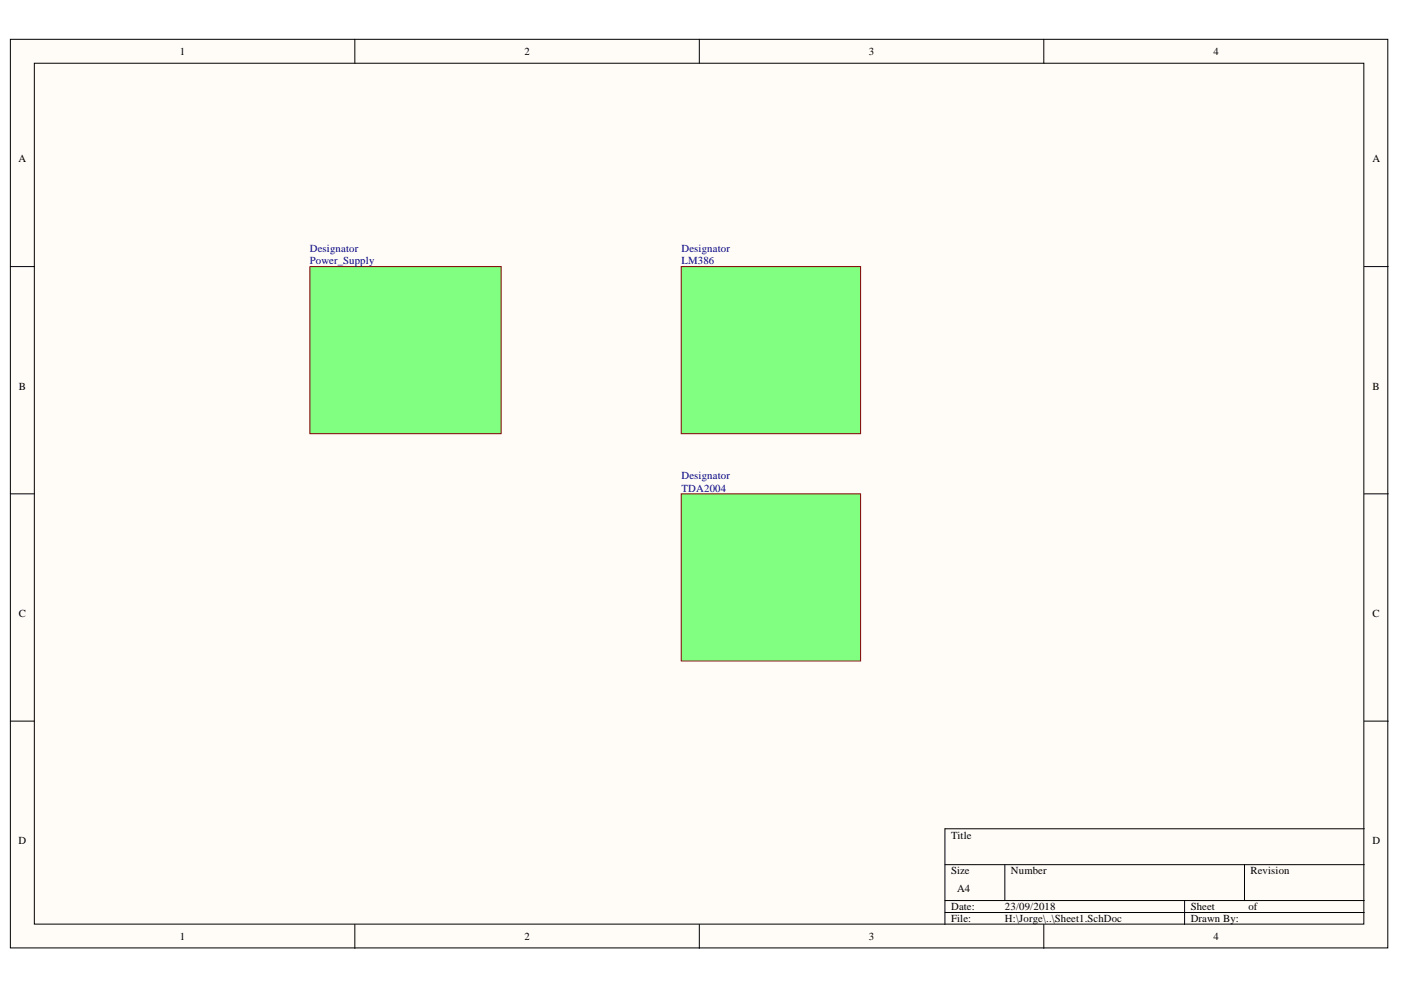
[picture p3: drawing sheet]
<svg xmlns="http://www.w3.org/2000/svg" width="297mm" height="210mm" viewBox="0 0 297 210" stroke-linecap="round" stroke-linejoin="round" font-family="sans-serif">
<defs><g id="words">
<g font-size="2.3">
<text x="38.1" y="11.6">1</text>
<text x="111.2" y="11.6">2</text>
<text x="184.2" y="11.6">3</text>
<text x="257.3" y="11.6">4</text>
<text x="3.9" y="34.4">A</text>
<text x="291" y="34.4">A</text>
<text x="4" y="82.6">B</text>
<text x="291" y="82.6">B</text>
<text x="4" y="130.8">C</text>
<text x="291" y="130.8">C</text>
<text x="3.9" y="179">D</text>
<text x="201.6" y="177.8">Title</text>
<text x="291" y="179">D</text>
<text x="201.6" y="185.4">Size</text>
<text x="214.3" y="185.4">Number</text>
<text x="265.1" y="185.4">Revision</text>
<text x="202.9" y="189.2">A4</text>
<text x="201.6" y="193">Date:</text>
<text x="201.6" y="195.5">File:</text>
<text x="213.1" y="193">23/09/2018</text>
<text x="213.1" y="195.5">H:\Jorge\..\Sheet1.SchDoc</text>
<text x="252.5" y="193">Sheet</text>
<text x="252.5" y="195.5">Drawn By:</text>
<text x="264.7" y="193">of</text>
<text x="38.1" y="199.3">1</text>
<text x="111.2" y="199.3">2</text>
<text x="184.2" y="199.3">3</text>
<text x="257.3" y="199.3">4</text>
</g>
<g font-size="2.3" fill="#000080">
<text x="65.7" y="53.5">Designator</text>
<text x="144.5" y="53.5">Designator</text>
<text x="65.7" y="56.1">Power_Supply</text>
<text x="144.5" y="56.1">LM386</text>
<text x="144.5" y="101.6">Designator</text>
<text x="144.5" y="104.3">TDA2004</text>
</g>
</g></defs>
<g fill="#fffcf8" stroke="#000" stroke-width=".21">
<path d="M2.2 8.3h292v192.7h-292z"/>
<path d="M7.3 13.4h281.9v182.5h-281.9z"/>
</g>
<g fill="none" stroke="#000" stroke-width=".21">
<path d="M75.2 8.3v5.1M148.3 8.3v5.1M221.3 8.3v5.1M2.2 56.5h5.1M289.3 56.5h5M2.2 104.7h5.1M289.3 104.7h5M2.2 152.9h5.1M289.3 152.9h5M289.3 175.7h-89v20.3M75.2 196v5.1M148.3 196v5.1"/>
<path d="M200.3 183.3h89M200.3 190.9h89M200.3 193.5h89M213 183.3v7.6M221.3 196v5.1M251.2 190.9v5.1M263.9 183.3v7.6"/>
</g>
<g fill="#80ff80" stroke="#800000" stroke-width=".21">
<path d="M65.7 56.5h40.6v35.5h-40.6z"/>
<path d="M144.4 56.5h38.1v35.5h-38.1z"/>
<path d="M144.4 104.7h38.1v35.4h-38.1z"/>
</g>
<use href="#words"/>
</svg>
